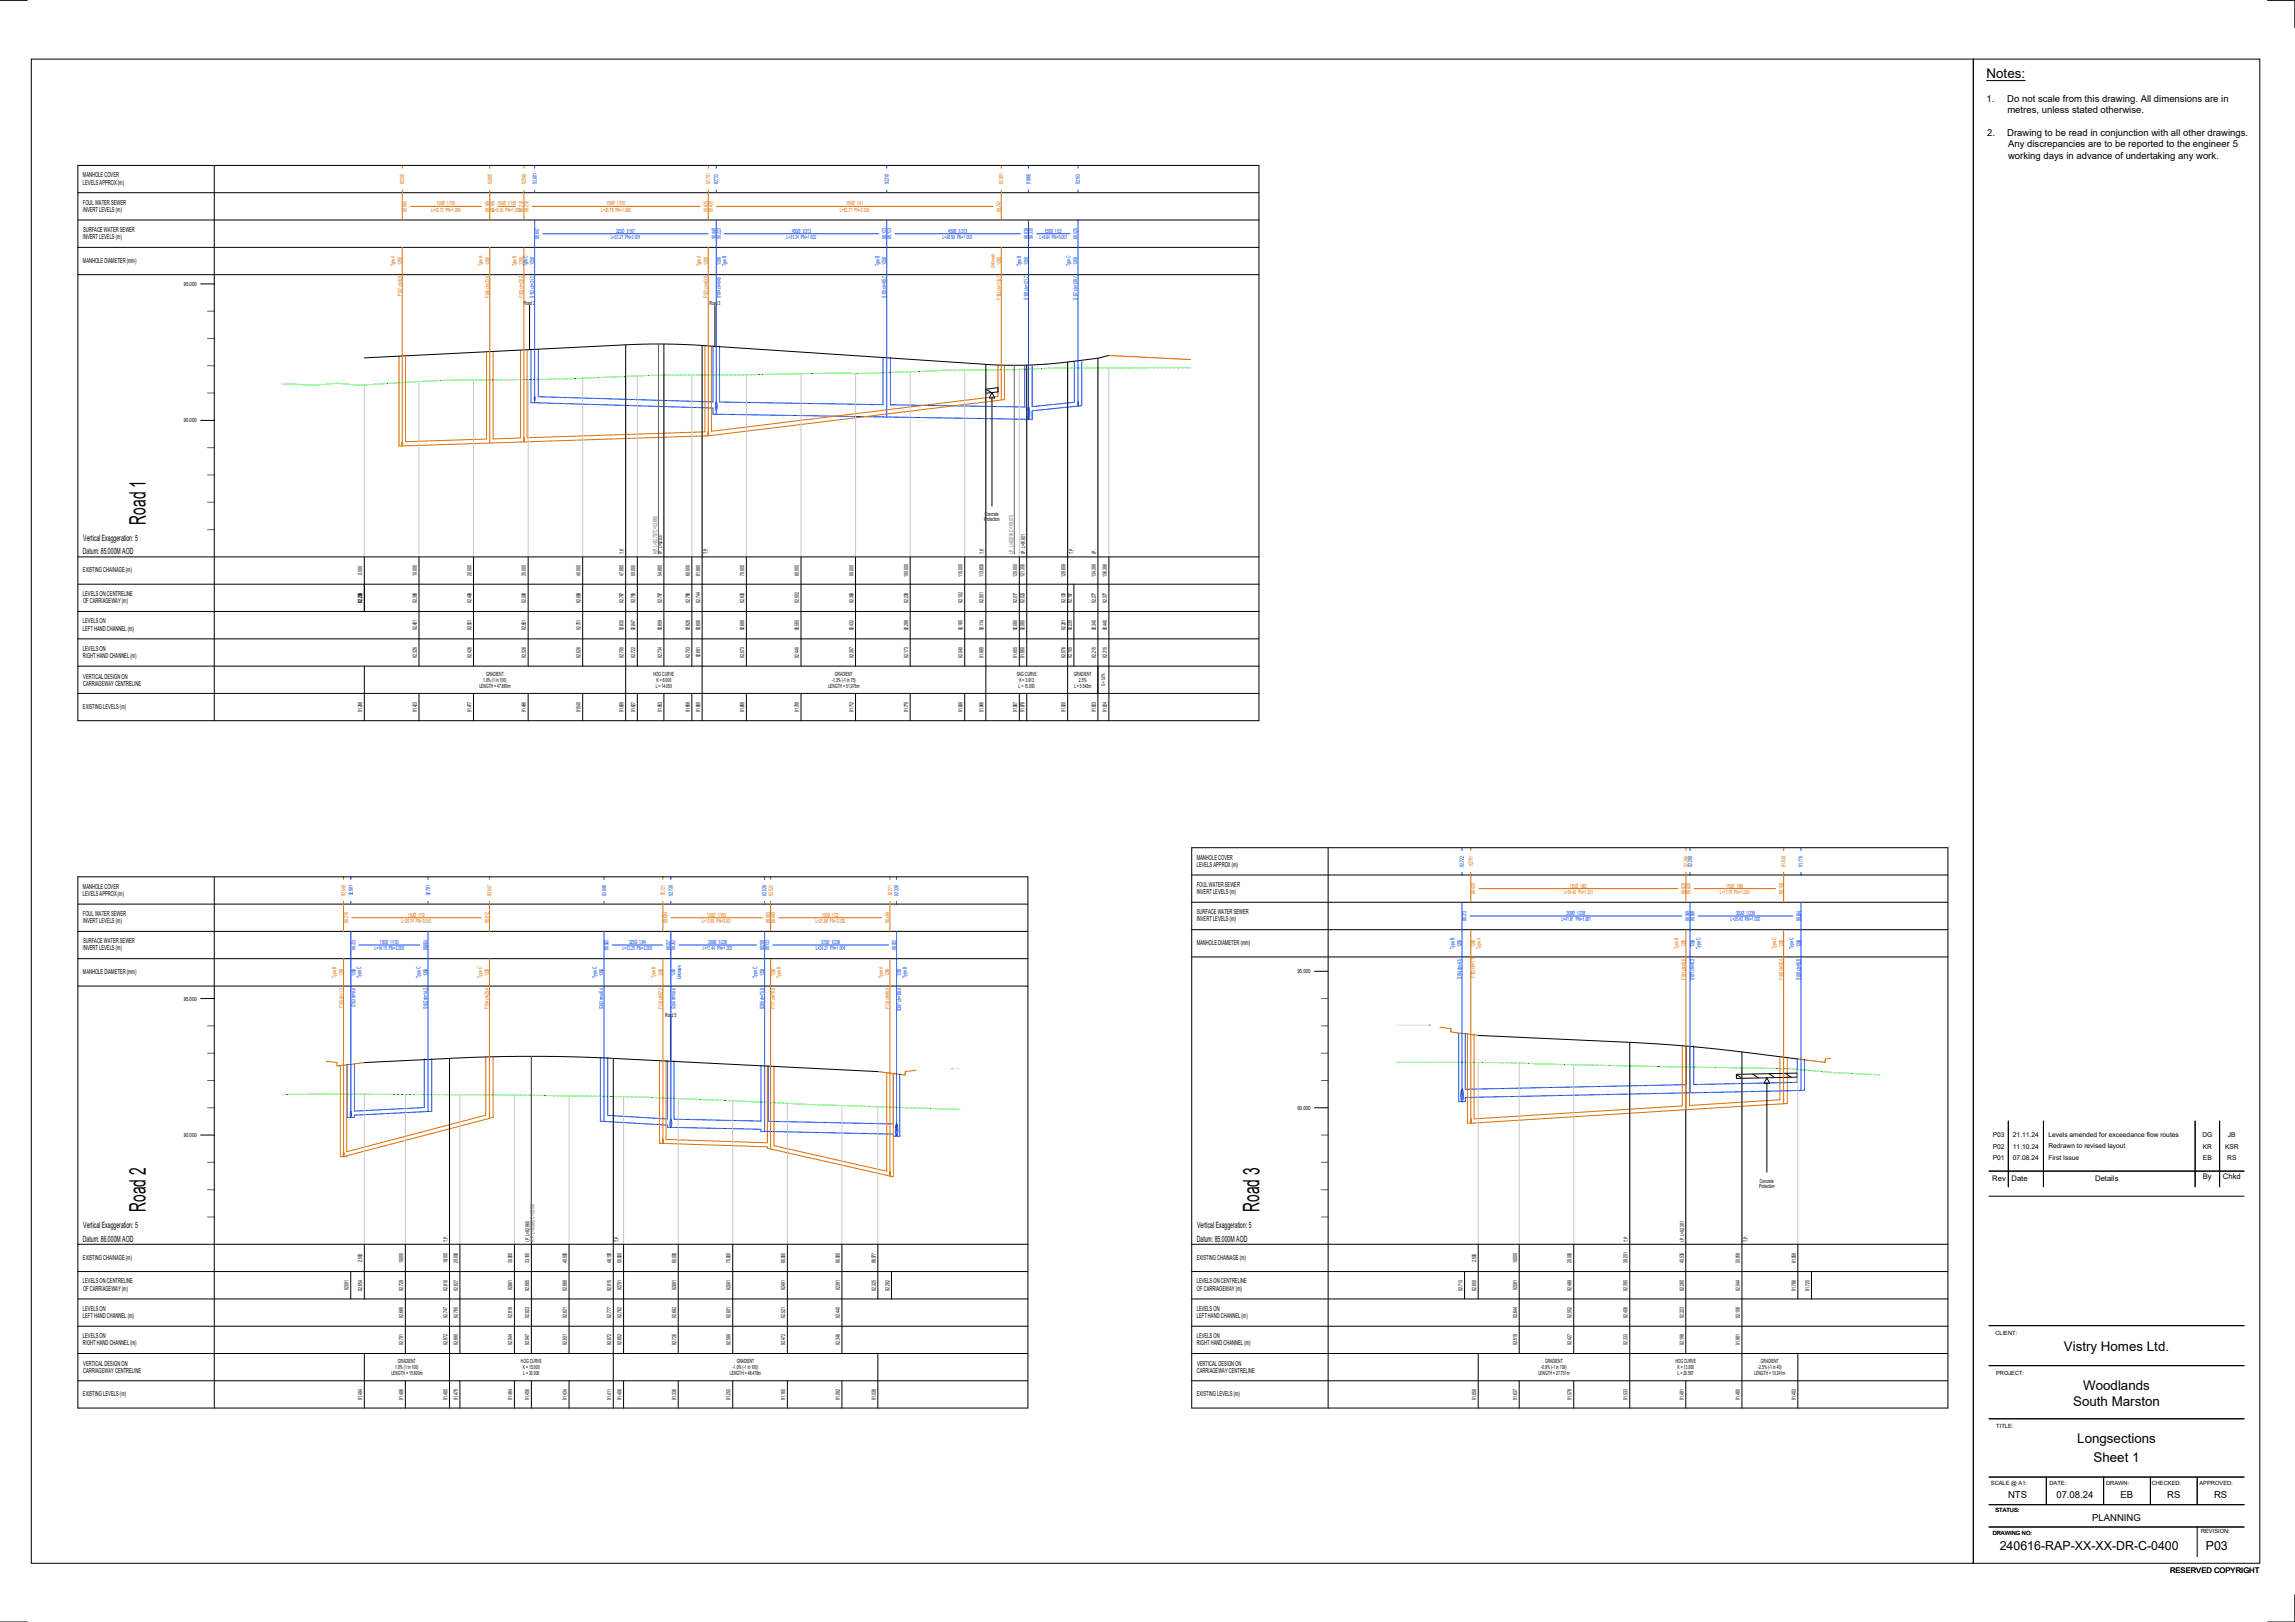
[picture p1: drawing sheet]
<svg xmlns="http://www.w3.org/2000/svg" width="841mm" height="594mm" viewBox="0 0 841 594" stroke-linecap="round" stroke-linejoin="round" font-family="sans-serif">
<defs><g id="words">
<g font-size="8.4">
<text x="53.4" y="192.1" transform="rotate(-90 53.4 192.1)">Road 1</text>
<text x="53.4" y="443.9" transform="rotate(-90 53.4 443.9)">Road 2</text>
<text x="461.6" y="443.9" transform="rotate(-90 461.6 443.9)">Road 3</text>
</g>
<g font-size="4.9">
<text x="728" y="28.5">Notes:</text>
<text x="756.3" y="494.9">Vistry Homes Ltd.</text>
<text x="763.4" y="509.1">Woodlands</text>
<text x="759.7" y="514.8">South Marston</text>
<text x="761.2" y="528.7">Longsections</text>
<text x="767.2" y="535.3">Sheet 1</text>
</g>
<g font-size="4.5">
<text x="732.8" y="567.9">240616-RAP-XX-XX-DR-C-0400</text>
<text x="808.3" y="567.9">P03</text>
</g>
<g font-size="3.5">
<text x="728" y="37.2">1.</text>
<text x="735.6" y="37.2">Do not scale from this drawing. All dimensions are in</text>
<text x="735.6" y="41.3">metres, unless stated otherwise.</text>
<text x="728.3" y="49.7">2.</text>
<text x="735.6" y="49.7">Drawing to be read in conjunction with all other drawings.</text>
<text x="735.9" y="53.9">Any discrepancies are to be reported to the engineer 5</text>
<text x="735.9" y="58.1">working days in advance of undertaking any work.</text>
<text x="735.9" y="548.6">NTS</text>
<text x="753.6" y="548.6">07.08.24</text>
<text x="777.1" y="548.6">EB</text>
<text x="794.2" y="548.6">RS</text>
<text x="811.4" y="548.6">RS</text>
<text x="766.7" y="557">PLANNING</text>
</g>
<g font-size="3.1">
<text x="30.4" y="202.9">Datum: 85.000M AOD</text>
<text x="30.5" y="198">Vertical Exaggeration: 5</text>
<text x="30.5" y="449.8">Vertical Exaggeration: 5</text>
<text x="438.7" y="449.8">Vertical Exaggeration: 5</text>
<text x="30.4" y="454.7">Datum: 86.000M AOD</text>
<text x="438.6" y="454.7">Datum: 85.000M AOD</text>
</g>
<g font-size="2.8">
<text x="807.3" y="431.7">By</text>
<text x="814.6" y="431.7">Chkd</text>
<text x="730.1" y="432.4">Rev</text>
<text x="737.2" y="432.4">Date</text>
<text x="767.8" y="432.4">Details</text>
<text x="795.2" y="576.2">RESERVED COPYRIGHT</text>
</g>
<g font-size="2.5">
<text x="30.4" y="64.9">MANHOLE COVER</text>
<text x="30.4" y="67.6">LEVELS APPROX (m)</text>
<text x="30.4" y="74.9">FOUL WATER SEWER</text>
<text x="30.4" y="77.6">INVERT LEVELS (m)</text>
<text x="30.4" y="87.6">INVERT LEVELS (m)</text>
<text x="30.4" y="84.9">SURFACE WATER SEWER</text>
<text x="30.4" y="96.2">MANHOLE DIAMETER (mm)</text>
<text x="30.4" y="209.6">EXISTING CHAINAGE (m)</text>
<text x="30.4" y="218.3">LEVELS ON CENTRELINE</text>
<text x="30.4" y="221">OF CARRIAGEWAY (m)</text>
<text x="30.4" y="228.3">LEVELS ON</text>
<text x="30.4" y="231">LEFT HAND CHANNEL (m)</text>
<text x="30.4" y="238.3">LEVELS ON</text>
<text x="30.4" y="241">RIGHT HAND CHANNEL (m)</text>
<text x="30.4" y="251.2">CARRIAGEWAY CENTRELINE</text>
<text x="30.5" y="248.5">VERTICAL DESIGN ON</text>
<text x="30.4" y="259.6">EXISTING LEVELS (m)</text>
<text x="438.6" y="314.8">MANHOLE COVER</text>
<text x="438.6" y="317.5">LEVELS APPROX (m)</text>
<text x="30.4" y="325.4">MANHOLE COVER</text>
<text x="30.4" y="328.1">LEVELS APPROX (m)</text>
<text x="438.6" y="324.8">FOUL WATER SEWER</text>
<text x="438.6" y="327.5">INVERT LEVELS (m)</text>
<text x="30.4" y="335.5">FOUL WATER SEWER</text>
<text x="438.6" y="334.8">SURFACE WATER SEWER</text>
<text x="30.4" y="338.1">INVERT LEVELS (m)</text>
<text x="438.6" y="337.5">INVERT LEVELS (m)</text>
<text x="30.4" y="345.5">SURFACE WATER SEWER</text>
<text x="438.6" y="346.1">MANHOLE DIAMETER (mm)</text>
<text x="30.4" y="348.1">INVERT LEVELS (m)</text>
<text x="30.4" y="356.8">MANHOLE DIAMETER (mm)</text>
<text x="30.4" y="461.4">EXISTING CHAINAGE (m)</text>
<text x="438.6" y="461.4">EXISTING CHAINAGE (m)</text>
<text x="30.4" y="470">LEVELS ON CENTRELINE</text>
<text x="30.4" y="472.8">OF CARRIAGEWAY (m)</text>
<text x="438.6" y="470">LEVELS ON CENTRELINE</text>
<text x="438.6" y="472.8">OF CARRIAGEWAY (m)</text>
<text x="30.4" y="480">LEVELS ON</text>
<text x="30.4" y="482.7">LEFT HAND CHANNEL (m)</text>
<text x="438.6" y="480">LEVELS ON</text>
<text x="438.6" y="482.7">LEFT HAND CHANNEL (m)</text>
<text x="30.4" y="490">LEVELS ON</text>
<text x="438.6" y="490">LEVELS ON</text>
<text x="30.4" y="492.7">RIGHT HAND CHANNEL (m)</text>
<text x="438.6" y="492.7">RIGHT HAND CHANNEL (m)</text>
<text x="30.4" y="503">CARRIAGEWAY CENTRELINE</text>
<text x="30.5" y="500.3">VERTICAL DESIGN ON</text>
<text x="438.6" y="503">CARRIAGEWAY CENTRELINE</text>
<text x="438.7" y="500.3">VERTICAL DESIGN ON</text>
<text x="30.4" y="511.4">EXISTING LEVELS (m)</text>
<text x="438.6" y="511.4">EXISTING LEVELS (m)</text>
</g>
<g font-size="2.4">
<text x="730.2" y="416.6">P03</text>
<text x="737.7" y="416.6">21.11.24</text>
<text x="750.7" y="416.6">Levels amended for exceedance flow routes</text>
<text x="807.1" y="416.6">DG</text>
<text x="816.4" y="416.6">JB</text>
<text x="730.2" y="424.9">P01</text>
<text x="730.2" y="420.7">P02</text>
<text x="737.7" y="424.9">07.08.24</text>
<text x="737.7" y="420.7">11.10.24</text>
<text x="750.7" y="424.9">First Issue</text>
<text x="750.7" y="420.6">Redrawn to revised layout</text>
<text x="807.2" y="420.7">KR</text>
<text x="807.3" y="424.9">EB</text>
<text x="815.4" y="420.7">KSR</text>
<text x="816.2" y="424.9">RS</text>
</g>
<g font-size="2.1" fill="#dd6e00">
<text x="148.1" y="67.5" transform="rotate(-90 148.1 67.5)">92.339</text>
<text x="180.3" y="67.5" transform="rotate(-90 180.3 67.5)">92.499</text>
<text x="192.7" y="67.5" transform="rotate(-90 192.7 67.5)">92.548</text>
<text x="260.3" y="67.4" transform="rotate(-90 260.3 67.4)">92.701</text>
<text x="367.6" y="67.4" transform="rotate(-90 367.6 67.4)">92.001</text>
<text x="149.1" y="77.5" transform="rotate(-90 149.1 77.5)">89.065</text>
<text x="158" y="77.5">L=15.72 PN=1.004</text>
<text x="160" y="75.2">150Ø 1/150</text>
<text x="179.3" y="77.5" transform="rotate(-90 179.3 77.5)">89.169</text>
<text x="180.6" y="77.5">L=6.05 PN=1.003</text>
<text x="181.2" y="77.5" transform="rotate(-90 181.2 77.5)">89.169</text>
<text x="182.2" y="75.2">150Ø 1/150</text>
<text x="191.8" y="77.5" transform="rotate(-90 191.8 77.5)">89.210</text>
<text x="193.6" y="77.5" transform="rotate(-90 193.6 77.5)">89.210</text>
<text x="220.3" y="77.5">L=33.78 PN=1.002</text>
<text x="222.2" y="75.2">150Ø 1/150</text>
<text x="259.4" y="77.5" transform="rotate(-90 259.4 77.5)">89.435</text>
<text x="261.2" y="77.5" transform="rotate(-90 261.2 77.5)">89.435</text>
<text x="307.8" y="77.5">L=53.77 PN=2.000</text>
<text x="310.2" y="75.2">150Ø 1/41</text>
<text x="366.7" y="77.5" transform="rotate(-90 366.7 77.5)">90.747</text>
<text x="144.7" y="97.6" transform="rotate(-90 144.7 97.6)">Type A</text>
<text x="147.2" y="97" transform="rotate(-90 147.2 97)">1200</text>
<text x="176.8" y="97.6" transform="rotate(-90 176.8 97.6)">Type A</text>
<text x="179.3" y="97" transform="rotate(-90 179.3 97)">1200</text>
<text x="189.3" y="97.6" transform="rotate(-90 189.3 97.6)">Type B</text>
<text x="191.8" y="97" transform="rotate(-90 191.8 97)">1200</text>
<text x="256.8" y="97.6" transform="rotate(-90 256.8 97.6)">Type A</text>
<text x="259.4" y="97" transform="rotate(-90 259.4 97)">1200</text>
<text x="364.6" y="98.2" transform="rotate(-90 364.6 98.2)">Unknown</text>
<text x="366.7" y="97" transform="rotate(-90 366.7 97)">1200</text>
<text x="147.2" y="108.3" transform="rotate(-90 147.2 108.3)">F107 ch=6.9</text>
<text x="179.3" y="109" transform="rotate(-90 179.3 109)">F106 ch=23.0</text>
<text x="191.8" y="109" transform="rotate(-90 191.8 109)">F105 ch=29.2</text>
<text x="259.4" y="109" transform="rotate(-90 259.4 109)">F103 ch=63.0</text>
<text x="366.7" y="109.7" transform="rotate(-90 366.7 109.7)">F102 ch=116.7</text>
<text x="539.7" y="317.3" transform="rotate(-90 539.7 317.3)">92.701</text>
<text x="618.6" y="317.4" transform="rotate(-90 618.6 317.4)">92.246</text>
<text x="654.3" y="317.4" transform="rotate(-90 654.3 317.4)">91.830</text>
<text x="126.7" y="328.1" transform="rotate(-90 126.7 328.1)">92.548</text>
<text x="180.1" y="328.1" transform="rotate(-90 180.1 328.1)">92.847</text>
<text x="243.6" y="328" transform="rotate(-90 243.6 328)">92.721</text>
<text x="283.2" y="328.1" transform="rotate(-90 283.2 328.1)">92.523</text>
<text x="326.9" y="328" transform="rotate(-90 326.9 328)">92.271</text>
<text x="540.6" y="327.4" transform="rotate(-90 540.6 327.4)">89.435</text>
<text x="573" y="327.4">L=39.42 PN=1.001</text>
<text x="575.3" y="325.1">150Ø 1/80</text>
<text x="617.6" y="327.4" transform="rotate(-90 617.6 327.4)">89.928</text>
<text x="619.5" y="327.4" transform="rotate(-90 619.5 327.4)">89.928</text>
<text x="630.3" y="327.4">L=17.76 PN=1.000</text>
<text x="632.6" y="325.1">150Ø 1/80</text>
<text x="653.5" y="327.4" transform="rotate(-90 653.5 327.4)">90.150</text>
<text x="149.5" y="335.8">150Ø 1/19</text>
<text x="259.2" y="335.8">150Ø 1/150</text>
<text x="301.1" y="335.8">150Ø 1/22</text>
<text x="127.6" y="338" transform="rotate(-90 127.6 338)">89.210</text>
<text x="147.2" y="338">L=26.74 PN=3.000</text>
<text x="179.2" y="338" transform="rotate(-90 179.2 338)">90.612</text>
<text x="244.6" y="338" transform="rotate(-90 244.6 338)">89.694</text>
<text x="257.3" y="338">L=19.65 PN=3.001</text>
<text x="282.2" y="338" transform="rotate(-90 282.2 338)">89.563</text>
<text x="284.1" y="338" transform="rotate(-90 284.1 338)">89.489</text>
<text x="298.8" y="338">L=21.86 PN=3.002</text>
<text x="326" y="338" transform="rotate(-90 326 338)">88.499</text>
<text x="540.6" y="346.9" transform="rotate(-90 540.6 346.9)">1200</text>
<text x="542.7" y="347.5" transform="rotate(-90 542.7 347.5)">Type A</text>
<text x="615.1" y="347.4" transform="rotate(-90 615.1 347.4)">Type B</text>
<text x="617.6" y="346.9" transform="rotate(-90 617.6 346.9)">1350</text>
<text x="650.9" y="347.5" transform="rotate(-90 650.9 347.5)">Type C</text>
<text x="653.4" y="346.9" transform="rotate(-90 653.4 346.9)">1350</text>
<text x="123.2" y="358.1" transform="rotate(-90 123.2 358.1)">Type B</text>
<text x="125.7" y="357.6" transform="rotate(-90 125.7 357.6)">1200</text>
<text x="176.7" y="358.2" transform="rotate(-90 176.7 358.2)">Type C</text>
<text x="179.2" y="357.6" transform="rotate(-90 179.2 357.6)">1350</text>
<text x="240.2" y="358.1" transform="rotate(-90 240.2 358.1)">Type B</text>
<text x="242.7" y="357.6" transform="rotate(-90 242.7 357.6)">1200</text>
<text x="284.1" y="357.6" transform="rotate(-90 284.1 357.6)">1200</text>
<text x="286.2" y="358.1" transform="rotate(-90 286.2 358.1)">Type B</text>
<text x="323.5" y="358.2" transform="rotate(-90 323.5 358.2)">Type A</text>
<text x="326" y="357.6" transform="rotate(-90 326 357.6)">1200</text>
<text x="540.6" y="358" transform="rotate(-90 540.6 358)">F103 ch=1.1</text>
<text x="617.6" y="358.9" transform="rotate(-90 617.6 358.9)">F101 ch=40.6</text>
<text x="653.5" y="358.9" transform="rotate(-90 653.5 358.9)">F100 ch=58.4</text>
<text x="125.7" y="369.3" transform="rotate(-90 125.7 369.3)">F105 ch=-1.3</text>
<text x="179.2" y="369.5" transform="rotate(-90 179.2 369.5)">F104 ch=25.4</text>
<text x="242.7" y="369.5" transform="rotate(-90 242.7 369.5)">F116 ch=57.2</text>
<text x="284.1" y="369.5" transform="rotate(-90 284.1 369.5)">F117 ch=76.9</text>
<text x="326" y="369.5" transform="rotate(-90 326 369.5)">F118 ch=98.8</text>
</g>
<g font-size="2.1" fill="#003fff">
<text x="196.7" y="67.4" transform="rotate(-90 196.7 67.4)">92.601</text>
<text x="263.2" y="67.5" transform="rotate(-90 263.2 67.5)">92.722</text>
<text x="325.7" y="67.5" transform="rotate(-90 325.7 67.5)">92.310</text>
<text x="377.7" y="67.5" transform="rotate(-90 377.7 67.5)">91.986</text>
<text x="395.8" y="67.5" transform="rotate(-90 395.8 67.5)">92.153</text>
<text x="197.6" y="87.5" transform="rotate(-90 197.6 87.5)">90.647</text>
<text x="223.8" y="87.5">L=33.27 PN=2.001</text>
<text x="225.8" y="85.2">225Ø 1/167</text>
<text x="262.3" y="87.5" transform="rotate(-90 262.3 87.5)">90.448</text>
<text x="264.1" y="87.5" transform="rotate(-90 264.1 87.5)">90.223</text>
<text x="288.2" y="87.5">L=31.24 PN=1.002</text>
<text x="290.3" y="85.2">450Ø 1/313</text>
<text x="324.8" y="87.5" transform="rotate(-90 324.8 87.5)">90.123</text>
<text x="326.6" y="87.5" transform="rotate(-90 326.6 87.5)">90.123</text>
<text x="345.4" y="87.5">L=26.50 PN=1.003</text>
<text x="347.5" y="85.2">450Ø 1/313</text>
<text x="376.7" y="87.5" transform="rotate(-90 376.7 87.5)">90.039</text>
<text x="378.5" y="87.5" transform="rotate(-90 378.5 87.5)">90.339</text>
<text x="380.9" y="87.5">L=9.94 PN=3.001</text>
<text x="382.8" y="85.2">150Ø 1/53</text>
<text x="394.9" y="87.5" transform="rotate(-90 394.9 87.5)">90.525</text>
<text x="193.3" y="97.6" transform="rotate(-90 193.3 97.6)">Type C</text>
<text x="195.7" y="97" transform="rotate(-90 195.7 97)">1350</text>
<text x="264.1" y="97" transform="rotate(-90 264.1 97)">1200</text>
<text x="266.2" y="97.6" transform="rotate(-90 266.2 97.6)">Type B</text>
<text x="322.2" y="97.6" transform="rotate(-90 322.2 97.6)">Type B</text>
<text x="324.8" y="97" transform="rotate(-90 324.8 97)">1350</text>
<text x="374.2" y="97.6" transform="rotate(-90 374.2 97.6)">Type B</text>
<text x="376.7" y="97" transform="rotate(-90 376.7 97)">1350</text>
<text x="392.3" y="97.6" transform="rotate(-90 392.3 97.6)">Type C</text>
<text x="394.9" y="97" transform="rotate(-90 394.9 97)">1350</text>
<text x="195.7" y="109.1" transform="rotate(-90 195.7 109.1)">S103 ch=31.2</text>
<text x="264.2" y="109.1" transform="rotate(-90 264.2 109.1)">S104 ch=64.5</text>
<text x="324.8" y="109.1" transform="rotate(-90 324.8 109.1)">S105 ch=95.7</text>
<text x="376.7" y="109.8" transform="rotate(-90 376.7 109.8)">S108 ch=121.7</text>
<text x="394.9" y="109.8" transform="rotate(-90 394.9 109.8)">S107 ch=130.7</text>
<text x="536.5" y="317.4" transform="rotate(-90 536.5 317.4)">92.722</text>
<text x="620.1" y="317.4" transform="rotate(-90 620.1 317.4)">92.269</text>
<text x="660.7" y="317.4" transform="rotate(-90 660.7 317.4)">91.779</text>
<text x="129.3" y="328" transform="rotate(-90 129.3 328)">92.601</text>
<text x="157.6" y="328" transform="rotate(-90 157.6 328)">92.791</text>
<text x="222.1" y="328.1" transform="rotate(-90 222.1 328.1)">92.848</text>
<text x="246.5" y="328.1" transform="rotate(-90 246.5 328.1)">92.730</text>
<text x="280.9" y="328.1" transform="rotate(-90 280.9 328.1)">92.529</text>
<text x="329.3" y="328.1" transform="rotate(-90 329.3 328.1)">92.228</text>
<text x="574.1" y="335.1">300Ø 1/238</text>
<text x="636.2" y="335.1">300Ø 1/238</text>
<text x="537.4" y="337.4" transform="rotate(-90 537.4 337.4)">90.373</text>
<text x="572.2" y="337.4">L=41.81 PN=1.001</text>
<text x="619.2" y="337.4" transform="rotate(-90 619.2 337.4)">90.549</text>
<text x="621" y="337.4" transform="rotate(-90 621 337.4)">90.549</text>
<text x="634.2" y="337.4">L=20.42 PN=1.000</text>
<text x="659.8" y="337.4" transform="rotate(-90 659.8 337.4)">90.634</text>
<text x="137.2" y="348">L=14.15 PN=2.000</text>
<text x="139.2" y="345.8">150Ø 1/100</text>
<text x="228.1" y="348">L=12.25 PN=2.000</text>
<text x="230.5" y="345.8">225Ø 1/84</text>
<text x="257.6" y="348">L=17.44 PN=1.003</text>
<text x="259.5" y="345.8">300Ø 1/238</text>
<text x="298.9" y="348">L=24.21 PN=1.004</text>
<text x="300.9" y="345.8">375Ø 1/238</text>
<text x="533.1" y="347.4" transform="rotate(-90 533.1 347.4)">Type B</text>
<text x="535.6" y="346.9" transform="rotate(-90 535.6 346.9)">1200</text>
<text x="621" y="346.9" transform="rotate(-90 621 346.9)">1350</text>
<text x="623.1" y="347.5" transform="rotate(-90 623.1 347.5)">Type C</text>
<text x="657.3" y="347.5" transform="rotate(-90 657.3 347.5)">Type C</text>
<text x="659.8" y="346.9" transform="rotate(-90 659.8 346.9)">1350</text>
<text x="130.2" y="348" transform="rotate(-90 130.2 348)">90.722</text>
<text x="156.7" y="348.1" transform="rotate(-90 156.7 348.1)">90.864</text>
<text x="223" y="348" transform="rotate(-90 223 348)">90.502</text>
<text x="245.7" y="348.1" transform="rotate(-90 245.7 348.1)">90.357</text>
<text x="247.5" y="348" transform="rotate(-90 247.5 348)">90.282</text>
<text x="280" y="348.1" transform="rotate(-90 280 348.1)">90.208</text>
<text x="281.9" y="348.1" transform="rotate(-90 281.9 348.1)">90.133</text>
<text x="328.4" y="348" transform="rotate(-90 328.4 348)">90.032</text>
<text x="130.2" y="357.6" transform="rotate(-90 130.2 357.6)">1350</text>
<text x="132.3" y="358.2" transform="rotate(-90 132.3 358.2)">Type C</text>
<text x="154.1" y="358.2" transform="rotate(-90 154.1 358.2)">Type C</text>
<text x="156.7" y="357.6" transform="rotate(-90 156.7 357.6)">1350</text>
<text x="218.7" y="358.2" transform="rotate(-90 218.7 358.2)">Type C</text>
<text x="221.2" y="357.6" transform="rotate(-90 221.2 357.6)">1350</text>
<text x="247.5" y="357.6" transform="rotate(-90 247.5 357.6)">1200</text>
<text x="249.6" y="358.7" transform="rotate(-90 249.6 358.7)">Unknown</text>
<text x="277.5" y="358.2" transform="rotate(-90 277.5 358.2)">Type C</text>
<text x="280" y="357.6" transform="rotate(-90 280 357.6)">1350</text>
<text x="330.2" y="357.6" transform="rotate(-90 330.2 357.6)">1200</text>
<text x="332.3" y="358.1" transform="rotate(-90 332.3 358.1)">Type B</text>
<text x="535.6" y="358.7" transform="rotate(-90 535.6 358.7)">S104 ch=-0.5</text>
<text x="621" y="359" transform="rotate(-90 621 359)">S101 ch=41.3</text>
<text x="659.8" y="359" transform="rotate(-90 659.8 359)">S100 ch=61.6</text>
<text x="130.2" y="368.9" transform="rotate(-90 130.2 368.9)">S103 ch=0.0</text>
<text x="156.7" y="369.6" transform="rotate(-90 156.7 369.6)">S102 ch=14.2</text>
<text x="221.2" y="369.6" transform="rotate(-90 221.2 369.6)">S303 ch=46.4</text>
<text x="247.5" y="369.6" transform="rotate(-90 247.5 369.6)">S304 ch=58.6</text>
<text x="280" y="369.6" transform="rotate(-90 280 369.6)">S305 ch=75.8</text>
<text x="330.2" y="370.3" transform="rotate(-90 330.2 370.3)">S307 ch=100.0</text>
</g>
<g font-size="2.1">
<text x="67.3" y="104.7">95.000</text>
<text x="192" y="111.8">Road 2</text>
<text x="260" y="111.8">Road 3</text>
<text x="67.3" y="154.7">90.000</text>
<text x="360.7" y="190.7">Protection</text>
<text x="360.9" y="188.9">Concrete</text>
<text x="228.7" y="203" transform="rotate(-90 228.7 203)">T.P.</text>
<text x="242.7" y="203.1" transform="rotate(-90 242.7 203.1)">I.P. L=92.837</text>
<text x="259.4" y="203" transform="rotate(-90 259.4 203)">T.P.</text>
<text x="360.6" y="203" transform="rotate(-90 360.6 203)">T.P.</text>
<text x="375.6" y="203.1" transform="rotate(-90 375.6 203.1)">I.P. L=91.951</text>
<text x="393.4" y="203" transform="rotate(-90 393.4 203)">T.P.</text>
<text x="401.7" y="203.1" transform="rotate(-90 401.7 203.1)">I.P.</text>
<text x="132.8" y="210.5" transform="rotate(-90 132.8 210.5)">0.000</text>
<text x="152.7" y="210.9" transform="rotate(-90 152.7 210.9)">10.000</text>
<text x="172.8" y="210.9" transform="rotate(-90 172.8 210.9)">20.000</text>
<text x="192.7" y="210.9" transform="rotate(-90 192.7 210.9)">30.000</text>
<text x="212.8" y="210.9" transform="rotate(-90 212.8 210.9)">40.000</text>
<text x="228.5" y="210.9" transform="rotate(-90 228.5 210.9)">47.880</text>
<text x="232.7" y="210.9" transform="rotate(-90 232.7 210.9)">50.000</text>
<text x="242.5" y="210.9" transform="rotate(-90 242.5 210.9)">54.880</text>
<text x="252.8" y="210.9" transform="rotate(-90 252.8 210.9)">60.000</text>
<text x="256.5" y="210.9" transform="rotate(-90 256.5 210.9)">61.880</text>
<text x="272.8" y="210.9" transform="rotate(-90 272.8 210.9)">70.000</text>
<text x="292.8" y="210.9" transform="rotate(-90 292.8 210.9)">80.000</text>
<text x="312.8" y="210.9" transform="rotate(-90 312.8 210.9)">90.000</text>
<text x="332.8" y="211.3" transform="rotate(-90 332.8 211.3)">100.000</text>
<text x="352.8" y="211.3" transform="rotate(-90 352.8 211.3)">110.000</text>
<text x="360.5" y="211.3" transform="rotate(-90 360.5 211.3)">113.856</text>
<text x="372.8" y="211.3" transform="rotate(-90 372.8 211.3)">120.000</text>
<text x="375.5" y="211.3" transform="rotate(-90 375.5 211.3)">121.356</text>
<text x="390.5" y="211.3" transform="rotate(-90 390.5 211.3)">128.856</text>
<text x="401.6" y="211.3" transform="rotate(-90 401.6 211.3)">134.399</text>
<text x="405.6" y="211.3" transform="rotate(-90 405.6 211.3)">136.398</text>
<text x="132.8" y="220.9" transform="rotate(-90 132.8 220.9)">92.289</text>
<text x="152.7" y="220.9" transform="rotate(-90 152.7 220.9)">92.389</text>
<text x="172.8" y="220.9" transform="rotate(-90 172.8 220.9)">92.489</text>
<text x="192.7" y="220.9" transform="rotate(-90 192.7 220.9)">92.589</text>
<text x="212.8" y="220.9" transform="rotate(-90 212.8 220.9)">92.689</text>
<text x="228.5" y="220.9" transform="rotate(-90 228.5 220.9)">92.767</text>
<text x="232.7" y="220.9" transform="rotate(-90 232.7 220.9)">92.785</text>
<text x="242.5" y="220.9" transform="rotate(-90 242.5 220.9)">92.797</text>
<text x="252.8" y="220.9" transform="rotate(-90 252.8 220.9)">92.766</text>
<text x="256.5" y="220.9" transform="rotate(-90 256.5 220.9)">92.744</text>
<text x="272.8" y="220.9" transform="rotate(-90 272.8 220.9)">92.636</text>
<text x="292.8" y="220.9" transform="rotate(-90 292.8 220.9)">92.502</text>
<text x="312.8" y="220.9" transform="rotate(-90 312.8 220.9)">92.369</text>
<text x="332.8" y="220.9" transform="rotate(-90 332.8 220.9)">92.236</text>
<text x="352.8" y="220.9" transform="rotate(-90 352.8 220.9)">92.102</text>
<text x="360.5" y="220.8" transform="rotate(-90 360.5 220.8)">92.051</text>
<text x="372.8" y="220.9" transform="rotate(-90 372.8 220.9)">92.017</text>
<text x="375.5" y="220.9" transform="rotate(-90 375.5 220.9)">92.023</text>
<text x="390.5" y="220.9" transform="rotate(-90 390.5 220.9)">92.139</text>
<text x="392.8" y="220.9" transform="rotate(-90 392.8 220.9)">92.167</text>
<text x="401.6" y="220.9" transform="rotate(-90 401.6 220.9)">92.277</text>
<text x="405.6" y="220.9" transform="rotate(-90 405.6 220.9)">92.377</text>
<text x="152.7" y="230.8" transform="rotate(-90 152.7 230.8)">92.451</text>
<text x="172.8" y="230.8" transform="rotate(-90 172.8 230.8)">92.551</text>
<text x="192.7" y="230.8" transform="rotate(-90 192.7 230.8)">92.651</text>
<text x="212.8" y="230.8" transform="rotate(-90 212.8 230.8)">92.751</text>
<text x="228.5" y="230.9" transform="rotate(-90 228.5 230.9)">92.830</text>
<text x="232.7" y="230.9" transform="rotate(-90 232.7 230.9)">92.847</text>
<text x="242.5" y="230.9" transform="rotate(-90 242.5 230.9)">92.859</text>
<text x="252.8" y="230.9" transform="rotate(-90 252.8 230.9)">92.828</text>
<text x="256.5" y="230.9" transform="rotate(-90 256.5 230.9)">92.806</text>
<text x="272.8" y="230.9" transform="rotate(-90 272.8 230.9)">92.698</text>
<text x="292.8" y="230.9" transform="rotate(-90 292.8 230.9)">92.565</text>
<text x="312.8" y="230.9" transform="rotate(-90 312.8 230.9)">92.432</text>
<text x="332.8" y="230.9" transform="rotate(-90 332.8 230.9)">92.298</text>
<text x="352.8" y="230.9" transform="rotate(-90 352.8 230.9)">92.165</text>
<text x="360.5" y="230.9" transform="rotate(-90 360.5 230.9)">92.114</text>
<text x="372.8" y="230.9" transform="rotate(-90 372.8 230.9)">92.080</text>
<text x="375.5" y="230.9" transform="rotate(-90 375.5 230.9)">92.085</text>
<text x="390.5" y="230.8" transform="rotate(-90 390.5 230.8)">92.201</text>
<text x="392.8" y="230.9" transform="rotate(-90 392.8 230.9)">92.230</text>
<text x="401.6" y="230.9" transform="rotate(-90 401.6 230.9)">92.340</text>
<text x="405.6" y="230.9" transform="rotate(-90 405.6 230.9)">92.440</text>
<text x="152.7" y="240.9" transform="rotate(-90 152.7 240.9)">92.326</text>
<text x="172.8" y="240.9" transform="rotate(-90 172.8 240.9)">92.426</text>
<text x="192.7" y="240.9" transform="rotate(-90 192.7 240.9)">92.526</text>
<text x="212.8" y="240.9" transform="rotate(-90 212.8 240.9)">92.626</text>
<text x="228.5" y="240.9" transform="rotate(-90 228.5 240.9)">92.705</text>
<text x="232.7" y="240.9" transform="rotate(-90 232.7 240.9)">92.722</text>
<text x="242.5" y="240.9" transform="rotate(-90 242.5 240.9)">92.734</text>
<text x="252.8" y="240.9" transform="rotate(-90 252.8 240.9)">92.703</text>
<text x="256.5" y="240.8" transform="rotate(-90 256.5 240.8)">92.681</text>
<text x="272.8" y="240.9" transform="rotate(-90 272.8 240.9)">92.573</text>
<text x="292.8" y="240.9" transform="rotate(-90 292.8 240.9)">92.440</text>
<text x="312.8" y="240.9" transform="rotate(-90 312.8 240.9)">92.307</text>
<text x="332.8" y="240.9" transform="rotate(-90 332.8 240.9)">92.173</text>
<text x="352.8" y="240.9" transform="rotate(-90 352.8 240.9)">92.040</text>
<text x="360.5" y="240.9" transform="rotate(-90 360.5 240.9)">91.989</text>
<text x="372.8" y="240.9" transform="rotate(-90 372.8 240.9)">91.955</text>
<text x="375.5" y="240.9" transform="rotate(-90 375.5 240.9)">91.960</text>
<text x="390.5" y="240.9" transform="rotate(-90 390.5 240.9)">92.076</text>
<text x="392.8" y="240.9" transform="rotate(-90 392.8 240.9)">92.105</text>
<text x="401.6" y="240.9" transform="rotate(-90 401.6 240.9)">92.215</text>
<text x="405.6" y="240.9" transform="rotate(-90 405.6 240.9)">92.315</text>
<text x="175.7" y="252">LENGTH = 47.880m</text>
<text x="177.1" y="249.7">1.0% (1 in 100)</text>
<text x="178.1" y="247.5">GRADIENT</text>
<text x="239.5" y="247.5">HOG CURVE</text>
<text x="240.3" y="251.9">L = 14.000</text>
<text x="240.6" y="249.7">K = 6.000</text>
<text x="303.6" y="252">LENGTH = 51.976m</text>
<text x="304.9" y="249.7">-1.3% (-1 in 75)</text>
<text x="306" y="247.5">GRADIENT</text>
<text x="372.6" y="247.5">SAG CURVE</text>
<text x="373.3" y="251.9">L = 15.000</text>
<text x="373.5" y="249.7">K = 3.913</text>
<text x="393.5" y="247.5">GRADIENT</text>
<text x="393.6" y="251.9">L = 5.543m</text>
<text x="395.4" y="249.7">2.5%</text>
<text x="132.8" y="260.9" transform="rotate(-90 132.8 260.9)">91.298</text>
<text x="152.7" y="260.9" transform="rotate(-90 152.7 260.9)">91.423</text>
<text x="172.8" y="260.9" transform="rotate(-90 172.8 260.9)">91.477</text>
<text x="192.7" y="260.9" transform="rotate(-90 192.7 260.9)">91.496</text>
<text x="212.8" y="260.9" transform="rotate(-90 212.8 260.9)">91.545</text>
<text x="228.5" y="260.9" transform="rotate(-90 228.5 260.9)">91.609</text>
<text x="232.7" y="260.9" transform="rotate(-90 232.7 260.9)">91.627</text>
<text x="242.5" y="260.9" transform="rotate(-90 242.5 260.9)">91.653</text>
<text x="252.8" y="260.9" transform="rotate(-90 252.8 260.9)">91.658</text>
<text x="256.5" y="260.9" transform="rotate(-90 256.5 260.9)">91.660</text>
<text x="272.8" y="260.9" transform="rotate(-90 272.8 260.9)">91.668</text>
<text x="292.8" y="260.9" transform="rotate(-90 292.8 260.9)">91.709</text>
<text x="312.8" y="260.9" transform="rotate(-90 312.8 260.9)">91.712</text>
<text x="332.8" y="260.9" transform="rotate(-90 332.8 260.9)">91.779</text>
<text x="352.8" y="260.9" transform="rotate(-90 352.8 260.9)">91.839</text>
<text x="360.5" y="260.9" transform="rotate(-90 360.5 260.9)">91.846</text>
<text x="372.8" y="260.9" transform="rotate(-90 372.8 260.9)">91.867</text>
<text x="375.5" y="260.9" transform="rotate(-90 375.5 260.9)">91.876</text>
<text x="390.5" y="260.9" transform="rotate(-90 390.5 260.9)">91.920</text>
<text x="401.6" y="260.9" transform="rotate(-90 401.6 260.9)">91.923</text>
<text x="405.6" y="260.9" transform="rotate(-90 405.6 260.9)">91.924</text>
<text x="475.5" y="356.5">95.000</text>
<text x="67.3" y="366.5">95.000</text>
<text x="243.8" y="372.4">Road 5</text>
<text x="475.5" y="406.5">90.000</text>
<text x="67.3" y="416.5">90.000</text>
<text x="644.7" y="435">Protection</text>
<text x="644.9" y="433.2">Concrete</text>
<text x="164.1" y="454.8" transform="rotate(-90 164.1 454.8)">T.P.</text>
<text x="194.1" y="454.8" transform="rotate(-90 194.1 454.8)">I.P. L=92.960</text>
<text x="226.8" y="454.8" transform="rotate(-90 226.8 454.8)">T.P.</text>
<text x="596.6" y="454.8" transform="rotate(-90 596.6 454.8)">T.P.</text>
<text x="617.2" y="454.8" transform="rotate(-90 617.2 454.8)">I.P. L=92.301</text>
<text x="640.5" y="454.8" transform="rotate(-90 640.5 454.8)">T.P.</text>
<text x="132.8" y="462.3" transform="rotate(-90 132.8 462.3)">2.500</text>
<text x="147.7" y="462.7" transform="rotate(-90 147.7 462.7)">10.000</text>
<text x="164" y="462.7" transform="rotate(-90 164 462.7)">18.100</text>
<text x="167.8" y="462.6" transform="rotate(-90 167.8 462.6)">20.000</text>
<text x="187.7" y="462.7" transform="rotate(-90 187.7 462.7)">30.000</text>
<text x="194" y="462.7" transform="rotate(-90 194 462.7)">33.100</text>
<text x="207.8" y="462.6" transform="rotate(-90 207.8 462.6)">40.000</text>
<text x="223.9" y="462.6" transform="rotate(-90 223.9 462.6)">48.100</text>
<text x="227.8" y="462.7" transform="rotate(-90 227.8 462.7)">50.000</text>
<text x="247.8" y="462.6" transform="rotate(-90 247.8 462.6)">60.000</text>
<text x="267.8" y="462.7" transform="rotate(-90 267.8 462.7)">70.000</text>
<text x="287.8" y="462.7" transform="rotate(-90 287.8 462.7)">80.000</text>
<text x="307.8" y="462.7" transform="rotate(-90 307.8 462.7)">90.000</text>
<text x="320.9" y="462.7" transform="rotate(-90 320.9 462.7)">96.577</text>
<text x="540.9" y="462.3" transform="rotate(-90 540.9 462.3)">2.500</text>
<text x="555.9" y="462.7" transform="rotate(-90 555.9 462.7)">10.000</text>
<text x="575.9" y="462.6" transform="rotate(-90 575.9 462.6)">20.000</text>
<text x="596.4" y="462.6" transform="rotate(-90 596.4 462.6)">30.251</text>
<text x="617" y="462.6" transform="rotate(-90 617 462.6)">40.535</text>
<text x="637.6" y="462.7" transform="rotate(-90 637.6 462.7)">50.818</text>
<text x="658.1" y="462.7" transform="rotate(-90 658.1 462.7)">61.059</text>
<text x="127.8" y="472.6" transform="rotate(-90 127.8 472.6)">92.591</text>
<text x="132.8" y="472.7" transform="rotate(-90 132.8 472.7)">92.654</text>
<text x="147.7" y="472.7" transform="rotate(-90 147.7 472.7)">92.729</text>
<text x="164" y="472.7" transform="rotate(-90 164 472.7)">92.810</text>
<text x="167.8" y="472.7" transform="rotate(-90 167.8 472.7)">92.827</text>
<text x="187.7" y="472.6" transform="rotate(-90 187.7 472.6)">92.881</text>
<text x="194" y="472.7" transform="rotate(-90 194 472.7)">92.885</text>
<text x="207.8" y="472.7" transform="rotate(-90 207.8 472.7)">92.869</text>
<text x="223.9" y="472.7" transform="rotate(-90 223.9 472.7)">92.810</text>
<text x="227.8" y="472.6" transform="rotate(-90 227.8 472.6)">92.791</text>
<text x="247.8" y="472.6" transform="rotate(-90 247.8 472.6)">92.691</text>
<text x="267.8" y="472.6" transform="rotate(-90 267.8 472.6)">92.591</text>
<text x="287.8" y="472.6" transform="rotate(-90 287.8 472.6)">92.491</text>
<text x="307.8" y="472.6" transform="rotate(-90 307.8 472.6)">92.391</text>
<text x="320.9" y="472.7" transform="rotate(-90 320.9 472.7)">92.325</text>
<text x="325.9" y="472.7" transform="rotate(-90 325.9 472.7)">92.262</text>
<text x="535.9" y="472.7" transform="rotate(-90 535.9 472.7)">92.713</text>
<text x="540.9" y="472.7" transform="rotate(-90 540.9 472.7)">92.650</text>
<text x="555.9" y="472.6" transform="rotate(-90 555.9 472.6)">92.581</text>
<text x="575.9" y="472.7" transform="rotate(-90 575.9 472.7)">92.489</text>
<text x="596.4" y="472.7" transform="rotate(-90 596.4 472.7)">92.395</text>
<text x="617" y="472.7" transform="rotate(-90 617 472.7)">92.260</text>
<text x="637.6" y="472.7" transform="rotate(-90 637.6 472.7)">92.044</text>
<text x="658.1" y="472.7" transform="rotate(-90 658.1 472.7)">91.788</text>
<text x="663.1" y="472.7" transform="rotate(-90 663.1 472.7)">91.725</text>
<text x="147.7" y="482.7" transform="rotate(-90 147.7 482.7)">92.666</text>
<text x="164" y="482.7" transform="rotate(-90 164 482.7)">92.747</text>
<text x="167.8" y="482.7" transform="rotate(-90 167.8 482.7)">92.765</text>
<text x="187.7" y="482.7" transform="rotate(-90 187.7 482.7)">92.819</text>
<text x="194" y="482.7" transform="rotate(-90 194 482.7)">92.823</text>
<text x="207.8" y="482.6" transform="rotate(-90 207.8 482.6)">92.821</text>
<text x="223.9" y="482.7" transform="rotate(-90 223.9 482.7)">92.777</text>
<text x="227.8" y="482.7" transform="rotate(-90 227.8 482.7)">92.762</text>
<text x="247.8" y="482.7" transform="rotate(-90 247.8 482.7)">92.682</text>
<text x="267.8" y="482.6" transform="rotate(-90 267.8 482.6)">92.601</text>
<text x="287.8" y="482.6" transform="rotate(-90 287.8 482.6)">92.521</text>
<text x="307.8" y="482.7" transform="rotate(-90 307.8 482.7)">92.440</text>
<text x="555.9" y="482.7" transform="rotate(-90 555.9 482.7)">92.644</text>
<text x="575.9" y="482.7" transform="rotate(-90 575.9 482.7)">92.552</text>
<text x="596.4" y="482.7" transform="rotate(-90 596.4 482.7)">92.458</text>
<text x="617" y="482.7" transform="rotate(-90 617 482.7)">92.323</text>
<text x="637.6" y="482.7" transform="rotate(-90 637.6 482.7)">92.106</text>
<text x="731.2" y="489.1">CLIENT:</text>
<text x="147.7" y="492.6" transform="rotate(-90 147.7 492.6)">92.791</text>
<text x="164" y="492.6" transform="rotate(-90 164 492.6)">92.872</text>
<text x="167.8" y="492.6" transform="rotate(-90 167.8 492.6)">92.890</text>
<text x="187.7" y="492.6" transform="rotate(-90 187.7 492.6)">92.944</text>
<text x="194" y="492.6" transform="rotate(-90 194 492.6)">92.947</text>
<text x="207.8" y="492.6" transform="rotate(-90 207.8 492.6)">92.931</text>
<text x="223.9" y="492.6" transform="rotate(-90 223.9 492.6)">92.872</text>
<text x="227.8" y="492.6" transform="rotate(-90 227.8 492.6)">92.852</text>
<text x="247.8" y="492.6" transform="rotate(-90 247.8 492.6)">92.726</text>
<text x="267.8" y="492.6" transform="rotate(-90 267.8 492.6)">92.599</text>
<text x="287.8" y="492.6" transform="rotate(-90 287.8 492.6)">92.472</text>
<text x="307.8" y="492.6" transform="rotate(-90 307.8 492.6)">92.346</text>
<text x="555.9" y="492.6" transform="rotate(-90 555.9 492.6)">92.519</text>
<text x="575.9" y="492.6" transform="rotate(-90 575.9 492.6)">92.427</text>
<text x="596.4" y="492.6" transform="rotate(-90 596.4 492.6)">92.333</text>
<text x="617" y="492.6" transform="rotate(-90 617 492.6)">92.198</text>
<text x="637.6" y="492.6" transform="rotate(-90 637.6 492.6)">91.981</text>
<text x="143.4" y="503.7">LENGTH = 15.600m</text>
<text x="144.8" y="501.5">1.0% (1 in 100)</text>
<text x="145.8" y="499.3">GRADIENT</text>
<text x="190.9" y="499.3">HOG CURVE</text>
<text x="191.6" y="501.5">K = 15.000</text>
<text x="191.7" y="503.7">L = 30.000</text>
<text x="267.5" y="503.7">LENGTH = 48.478m</text>
<text x="268.5" y="501.5">-1.0% (-1 in 100)</text>
<text x="270" y="499.3">GRADIENT</text>
<text x="563.8" y="503.7">LENGTH = 27.751m</text>
<text x="564.8" y="501.5">-0.9% (-1 in 109)</text>
<text x="566.2" y="499.3">GRADIENT</text>
<text x="614" y="499.3">HOG CURVE</text>
<text x="614.7" y="501.5">K = 13.000</text>
<text x="614.8" y="503.7">L = 20.567</text>
<text x="642.9" y="503.7">LENGTH = 10.241m</text>
<text x="644.3" y="501.5">-2.5% (-1 in 40)</text>
<text x="645.3" y="499.3">GRADIENT</text>
<text x="731.5" y="503.7">PROJECT:</text>
<text x="132.8" y="512.7" transform="rotate(-90 132.8 512.7)">91.494</text>
<text x="147.7" y="512.7" transform="rotate(-90 147.7 512.7)">91.486</text>
<text x="164" y="512.7" transform="rotate(-90 164 512.7)">91.480</text>
<text x="167.8" y="512.7" transform="rotate(-90 167.8 512.7)">91.479</text>
<text x="187.7" y="512.7" transform="rotate(-90 187.7 512.7)">91.464</text>
<text x="194" y="512.7" transform="rotate(-90 194 512.7)">91.456</text>
<text x="207.8" y="512.7" transform="rotate(-90 207.8 512.7)">91.434</text>
<text x="223.9" y="512.6" transform="rotate(-90 223.9 512.6)">91.411</text>
<text x="227.8" y="512.7" transform="rotate(-90 227.8 512.7)">91.406</text>
<text x="247.8" y="512.7" transform="rotate(-90 247.8 512.7)">91.336</text>
<text x="267.8" y="512.7" transform="rotate(-90 267.8 512.7)">91.255</text>
<text x="287.8" y="512.7" transform="rotate(-90 287.8 512.7)">91.160</text>
<text x="307.8" y="512.7" transform="rotate(-90 307.8 512.7)">91.082</text>
<text x="320.9" y="512.7" transform="rotate(-90 320.9 512.7)">91.038</text>
<text x="540.9" y="512.7" transform="rotate(-90 540.9 512.7)">91.659</text>
<text x="555.9" y="512.7" transform="rotate(-90 555.9 512.7)">91.637</text>
<text x="575.9" y="512.7" transform="rotate(-90 575.9 512.7)">91.578</text>
<text x="596.4" y="512.7" transform="rotate(-90 596.4 512.7)">91.533</text>
<text x="617" y="512.6" transform="rotate(-90 617 512.6)">91.491</text>
<text x="637.6" y="512.7" transform="rotate(-90 637.6 512.7)">91.460</text>
<text x="658.1" y="512.7" transform="rotate(-90 658.1 512.7)">91.403</text>
<text x="731.6" y="523.1">TITLE:</text>
<text x="729.6" y="543.8">SCALE @ A1:</text>
<text x="751" y="543.8">DATE:</text>
<text x="771.8" y="543.8">DRAWN:</text>
<text x="788.5" y="543.8">CHECKED:</text>
<text x="806" y="543.8">APPROVED:</text>
<text x="731.2" y="553.9">STATUS:</text>
<text x="730.2" y="562.1">DRAWING NO:</text>
<text x="806.6" y="561.4">REVISION:</text>
</g>
<g font-size="2.1" fill="#646464">
<text x="240.9" y="203.1" transform="rotate(-90 240.9 203.1)">H.P. L=92.797 C=53.880</text>
<text x="371.3" y="203" transform="rotate(-90 371.3 203)">L.P. L=92.016 C=119.073</text>
<text x="195.8" y="454.8" transform="rotate(-90 195.8 454.8)">H.P. L=92.885 C=33.100</text>
</g>
<text font-size="1.9" x="405" y="251.3" transform="rotate(-90 405 251.3)">G = 5.0%</text>
</g></defs>
<!-- layer: Box -->
<g fill="none" stroke="#646464" stroke-width=".37">
<path d="M76 114h2.5M76 134h2.5M76 124h2.5M241.3 126v77M371.7 133.8v69.2M76 143.9h2.5M76 174h2.5M76 164h2.5M76 194h2.5M76 184h2.5M76 375.7h2.5M484.2 375.7h2.5"/>
<path d="M484.2 365.7h2.5M76 395.7h2.5M76 385.8h2.5M194.7 386.9v67.8M484.2 395.7h2.5M484.2 385.8h2.5M76 405.7h2.5M484.2 415.7h2.5M76 435.8h2.5M76 425.7h2.5M484.2 435.8h2.5M484.2 425.7h2.5"/>
<path d="M76 445.7h2.5M484.2 445.7h2.5"/>
</g>
<g fill="none" stroke="#000" stroke-width=".37">
<path d="M28.5 70.6h432.8M28.5 60.6h432.8v203.4h-432.8zM78.5 60.6v203.4M28.5 90.6h432.8M28.5 80.6h432.8M28.5 100.6h432.8M73.5 104h5M229.3 126.3v137.7M243.3 126v118M257.3 126.5v137.5M361.3 133.4v130.6M376.3 133.7v110.3"/>
<path d="M391.2 132.6v131.4M402.3 131.2v132.8M73.5 154h5M28.5 204h432.8M28.5 214h432.8M133.5 204v20M153.5 204v40M173.5 204v40M193.5 204v40M213.5 204v40M233.6 204v40M253.5 204v40"/>
<path d="M273.5 204v40M293.5 204v40M313.5 204v40M333.5 204v40M353.5 204v40M373.5 204v40M393.5 214v30M406.4 204v60M28.5 224h432.8M28.5 234h432.8M28.5 244h432.8M28.5 254h432.8"/>
<path d="M133.5 244v20M153.5 254v10M173.5 254v10M193.5 254v10M213.5 254v10M233.6 254v10M243.3 254v10M253.5 254v10M273.5 254v10M293.5 254v10M313.5 254v10M333.5 254v10"/>
<path d="M353.5 254v10M373.5 254v10M376.3 254v10M436.7 310.5h277.1v205.2h-277.1zM486.7 310.5v205.2M28.5 321.2h348.2v194.5h-348.2zM28.5 331.1h348.2M78.5 321.2v194.5M436.7 330.5h277.1M436.7 320.5h277.1M28.5 351.1h348.2M28.5 341.1h348.2"/>
<path d="M436.7 350.5h277.1M436.7 340.5h277.1M481.7 355.7h5M28.5 361.2h348.2M73.5 365.7h5M164.7 387.7v128M194.7 386.9v108.8M224.7 387.7v128M597.2 381.8v133.9M617.8 383.1v112.6M638.3 385.3v130.4M73.5 415.7h5"/>
<path d="M481.7 405.7h5M28.5 455.7h348.2M133.5 455.7v20.1M148.5 455.7v40M168.5 455.7v40M188.5 455.7v40M208.5 455.7v40M228.5 455.7v40M248.5 455.7v40M268.5 455.7v40M288.5 455.7v40M308.5 455.7v40"/>
<path d="M321.7 455.7v20.1M436.7 455.7h277.1M541.7 455.7v20.1M556.7 455.7v40M576.7 455.7v40M658.8 455.7v20.1M28.5 465.7h348.2M28.5 475.8h348.2M128.5 465.7v10.1M326.7 465.7v10.1M436.7 465.7h277.1M436.7 475.8h277.1"/>
<path d="M536.7 465.7v10.1M663.8 465.7v10.1M28.5 485.7h348.2M28.5 495.7h348.2M133.5 495.7v20M321.7 495.7v20M436.7 485.7h277.1M436.7 495.7h277.1M541.7 495.7v20M658.8 495.7v20M28.5 505.7h348.2M148.5 505.7v10"/>
<path d="M168.5 505.7v10M188.5 505.7v10M194.7 505.7v10M208.5 505.7v10M228.5 505.7v10M248.5 505.7v10M268.5 505.7v10M288.5 505.7v10M308.5 505.7v10M436.7 505.7h277.1M556.7 505.7v10M576.7 505.7v10"/>
<path d="M617.8 505.7v10"/>
</g>
<!-- layer: EXISTING_GROUND -->
<g fill="none" stroke="#0f0" stroke-width=".37">
<path d="M149.7 140l-1 .1M151.2 139.9l-1 .1M152.7 139.8h-1M154.2 139.7l-1 .1M155.7 139.6l-1 .1M157.2 139.5l-1 .1M158.7 139.5h-1M160.2 139.4l-1 .1M161.7 139.3l-1 .1M163.2 139.3h-1M163.7 139.3h1M166.2 139.2l-1 .1"/>
<path d="M166.7 139.2h1M168.2 139.2h1M170.7 139.2h-1M171.2 139.2h1M172.7 139.2h1M174.2 139.2h1M175.7 139.2h1M177.2 139.2h1M178.7 139.2h1M180.2 139.1h1M181.7 139.1h1M183.2 139.1h1"/>
<path d="M184.7 139.1h1M186.2 139.1h1M188.7 139l-1 .1M189.2 139h1M190.7 139h1M193.2 139h-1M193.7 139h1M195.2 139h1M196.7 139h1M198.2 139h1M200.7 138.9l-1 .1M201.2 138.9h1"/>
<path d="M203.7 138.9h-1M204.2 138.9h1M206.7 138.8h-1M208.2 138.7l-1 .1M208.7 138.7h1M211.2 138.6l-1 .1M212.7 138.6h-1M214.2 138.5h-1M215.7 138.4l-1 .1M217.2 138.4h-1M218.7 138.3l-1 .1M220.2 138.2l-1 .1"/>
<path d="M221.7 138.2h-1M223.2 138.1h-1M224.7 138.1h-1M226.2 138l-1 .1M227.7 137.9l-1 .1M229.2 137.9h-1M230.7 137.8l-1 .1M232.2 137.8h-1M233.7 137.7h-1M235.2 137.6l-1 .1M236.7 137.6h-1M238.2 137.5l-1 .1"/>
<path d="M239.7 137.5h-1M240.2 137.5h1M242.7 137.4l-1 .1M243.2 137.4h1M244.7 137.4h1M246.2 137.4h1M247.7 137.4h1M250.2 137.4h-1M250.7 137.4h1M252.2 137.4h1M253.7 137.4h1M255.2 137.4h1"/>
<path d="M257.7 137.3l-1 .1M258.2 137.3h1M259.7 137.3h1M261.2 137.3h1M262.7 137.3h1M264.2 137.3h1M266.7 137.3h-1M267.2 137.3h1M268.7 137.3h1M270.2 137.3h1M271.7 137.3h1M274.2 137.3h-1"/>
<path d="M274.7 137.3h1M276.2 137.2h1M277.7 137.2h1M280.2 137.1l-1 .1M281.7 137.1h-1M282.2 137.1h1M284.7 137l-1 .1M286.2 137h-1M286.7 137h1M289.2 137h-1M290.7 136.9l-1 .1M291.2 136.9h1"/>
<path d="M292.7 136.9h1M295.2 136.8l-1 .1M295.7 136.8h1M297.2 136.8h1M299.7 136.8h-1M300.2 136.8h1M301.7 136.7h1M304.2 136.7h-1M304.7 136.7h1M306.2 136.6h1M308.7 136.6h-1M309.2 136.6h1"/>
<path d="M310.7 136.5l1 .2M312.2 136.8l.9 .1M314.7 136.8h-1.1M316.1 136.8h-.9M317.7 136.7l-1 .1M319.2 136.7h-1.1M319.7 136.6h.9M322.2 136.5l-1.1 .1M323.6 136.5h-.9M325.2 136.5h-1.1M326.6 136.4l-1 .1M327.2 136.4h.9"/>
<path d="M329.6 136.3h-1M331.1 136.2l-.9 .1M332.7 136.2h-1.1M334.1 136.2h-.9M335.7 136.1l-1.1 .1M336.1 136.1h1M338.6 136h-.9M340.1 135.9l-1 .1M341.6 135.9h-.9M343.2 135.8l-1.1 .1M344.6 135.7l-1 .1M346.1 135.6l-1 .1"/>
<path d="M346.6 135.6h1M348.1 135.6h1M349.6 135.6h1M351.1 135.6h1M352.6 135.6h1M354.1 135.6h1M355.6 135.6h1M357.1 135.5h1M358.6 135.5h1M360.1 135.5h1M361.6 135.5h1M363.1 135.5h1"/>
<path d="M364.6 135.5h1M366.1 135.4h1M367.6 135.4h1M369.1 135.4h1M371.6 135.4h-1M373.1 135.3l-1 .1M374.6 135.3h-1M375.1 135.2h1M377.6 135.1l-1 .1M379.1 135.1h-1M380.6 135l-1 .1M382.1 135h-1"/>
<path d="M383.6 134.9h-1M385.1 134.8h-1M386.6 134.8h-1M387.1 134.8h1M388.6 134.8h1M390.1 134.8h1M391.6 134.8h1M393.1 134.8h1M394.6 134.8h1M396.1 134.8h1M397.6 134.8h1M399.1 134.8h1"/>
<path d="M400.6 134.8h1M403.1 134.7l-1 .1M403.6 134.7h1M405.1 134.7h1.7M407.3 134.7h1M408.9 134.7h.9M410.3 134.7h1.1M411.9 134.7h.9M413.3 134.7h1.1M414.8 134.7h1M416.3 134.7h1M417.8 134.7h1"/>
<path d="M419.4 134.7h.9M420.8 134.7h1.1M422.4 134.7h.9M423.8 134.7h1.1M425.3 134.7h1M426.8 134.7h1.1M428.3 134.7h1M429.9 134.7h.9M431.3 134.7h1.1M432.9 134.7h.9M434.3 134.7h1.1M435.9 134.7h.4"/>
<path d="M103.5 140.7h.6M104.6 140.7h1M106 140.7h1.1M107.6 140.7h.9M109.1 140.8h1M110.6 140.9h.9M112.1 140.9l1 .1M113.5 141l1.1 .1M116 141l-.9 .1M117.6 140.9l-1.1 .1M119 140.8l-1 .1M120.5 140.6l-1 .1"/>
<path d="M122 140.5l-1 .1M123.5 140.4l-1 .1M124 140.4l1 .1M125.5 140.6h1M127 140.7l1 .1M128.5 140.8l1 .1M130 140.9l1 .1M131.5 141.1h1M134.7 140.9l-1.7 .1M136.2 140.8l-.9 .1M137.8 140.7l-1.1 .1M139.2 140.6l-.9 .1"/>
<path d="M140.8 140.5l-1.1 .1M142.2 140.4l-1 .1M143.7 140.3l-1 .1M145.2 140.3h-1M146.7 140.2h-1M148.2 140.1h-1M511.7 389.1h.5M512.7 389.1h1M514.2 389.1h1M515.7 389.1h1M517.2 389.1h1M518.7 389.1h1"/>
<path d="M520.2 389.1h1M521.7 389.1h1M523.2 389.1h1M524.7 389.1h1M526.2 389.1h1M527.7 389.1h1M529.2 389.1h1M530.7 389.1h1M532.2 389.1h1M533.7 389.1h1M535.2 389.1h1M536.7 389.1h1"/>
<path d="M538.2 389.1h1M539.7 389.1h1M541.2 389.1h1.1M542.8 389.1l1 .1M544.3 389.2h1M545.8 389.2h1M547.3 389.2h1M548.8 389.2h1M550.3 389.2h1M551.8 389.2h1M553.3 389.2l1 .1M554.8 389.3l1 .1"/>
<path d="M556.3 389.4h1M557.8 389.4h1M559.3 389.5h1M560.8 389.5l1 .1M562.3 389.6l1 .1M563.8 389.7h1M565.3 389.7h1M566.8 389.7h1M568.3 389.8h1M569.8 389.8h1M571.3 389.9h1M572.8 389.9h1"/>
<path d="M574.3 389.9h1M575.8 389.9h1M577.3 390h1M578.8 390h1M580.3 390.1h1M581.8 390.1h1M583.3 390.1l1 .1M584.8 390.2h1M586.3 390.2h1M587.8 390.2h1M589.3 390.2h1M590.8 390.3h1"/>
<path d="M592.3 390.3h1M593.8 390.3l1 .1M595.3 390.4h1M596.8 390.4h1M598.3 390.4l1 .1M599.8 390.5h1M601.3 390.5h1M602.8 390.5h1M604.3 390.5l1 .1M605.8 390.6h1M607.3 390.6h1M608.8 390.6l1 .1"/>
<path d="M610.3 390.7h1M611.8 390.7h1M613.3 390.8h1M614.8 390.8h1M616.3 390.8h1M617.8 390.8h1M619.3 390.8l1 .1M620.8 390.9h1M622.3 390.9h1M623.8 390.9h1M625.3 390.9l1 .1M626.8 391h1"/>
<path d="M628.3 391h1M629.8 391h1M631.3 391h1M632.8 391h1M634.3 391l1 .1M635.8 391.1h1M637.3 391.1h1M638.8 391.1l1 .1M640.3 391.2h1M641.8 391.2h1M643.3 391.2h1M644.8 391.2l1 .1"/>
<path d="M646.3 391.3h1M647.8 391.3h1M649.3 391.3h1M650.8 391.3h1M652.3 391.3l1 .1M653.8 391.4h1M655.3 391.4l1 .1M656.8 391.5l1 .1M658.2 391.6l1.2 .2M659.8 391.8l1.1 .1M661.4 391.9l.9 .1M662.9 392.1h1"/>
<path d="M664.3 392.2l1.1 .1M665.9 392.3l.9 .1M667.3 392.4l1.1 .1M668.8 392.6l1 .1M670.3 392.7l1 .1M671.8 392.8l1 .1M673.3 392.9l1 .1M674.8 393h1M676.3 393.1h1M677.8 393.1l1 .1M679.3 393.2h1M680.8 393.3h1"/>
<path d="M682.3 393.4h1M683.8 393.4l1 .1M685.3 393.5h1M686.8 393.6h1M688.3 393.6l.5 .1M103.5 400.9h.5M104.5 400.9h1M107 400.8l-1 .1M107.5 400.8h1M109 400.8h1M110.5 400.8h1M113 400.8h-1"/>
<path d="M113.5 400.8h1M115 400.8h1M116.5 400.8h1M119 400.7l-1 .1M119.5 400.7h1M121 400.7h1M122.5 400.7h1M124 400.7h1M125.5 400.7h1M127 400.7l1 .1M128.5 400.8h1M130 400.8h1"/>
<path d="M131.5 400.8h1M133 400.8h1.4M134.9 400.8h1M136.4 400.8h1M137.9 400.8h1M139.4 400.8h1M140.9 400.8h1M142.4 400.8l1 .1M143.9 400.9h1M145.4 400.9h1M146.9 400.9h1M148.4 400.9h1"/>
<path d="M149.9 400.9h1M151.4 400.9h1M152.9 400.9h1M154.4 400.9h1M155.9 400.9h1M157.4 400.9h1M158.9 400.9h1M160.4 400.9h1M161.9 400.9h1M163.4 400.9l1 .1M164.9 401h1M166.4 401h1"/>
<path d="M167.9 401h1M169.4 401h1M170.9 401h1M172.4 401h1M173.9 401h1M175.4 401h1M176.9 401h1M178.4 401h1M179.9 401h1M181.4 401h1M182.9 401h1M184.4 401l1 .1"/>
<path d="M185.9 401.1h1M187.4 401.1h1M188.9 401.1h1M190.4 401.1h1M191.9 401.1l1 .1M193.4 401.2h1M194.9 401.2h1M196.4 401.2h1M197.9 401.2h1M199.4 401.2h1M200.9 401.2l1 .1M202.4 401.3h1"/>
<path d="M203.9 401.3h1M205.4 401.3l1 .1M206.9 401.4h1M208.4 401.4h1M209.9 401.4h1M211.4 401.4l1 .1M212.9 401.5h1M214.4 401.5h1M215.9 401.5h1M217.4 401.5h1M218.9 401.5h1M220.4 401.5l1 .1"/>
<path d="M221.9 401.6h1M223.4 401.6h1M224.9 401.6h1M226.4 401.6l1 .1M227.9 401.7h1M229.4 401.7h1M230.9 401.7h1M232.4 401.8h1M233.9 401.8h1M235.4 401.8l1 .1M236.9 401.9h1M238.4 402h1"/>
<path d="M239.9 402l1 .1M241.4 402.1h1M242.9 402.1l1 .1M244.4 402.2l1 .1M245.9 402.3h1M247.4 402.3l1 .1M248.9 402.4h1M250.4 402.4l1 .1M251.9 402.5l1 .1M253.4 402.6h1M254.9 402.6l1 .1M256.4 402.7h1"/>
<path d="M257.9 402.8h1M259.4 402.8l1 .1M260.9 402.9h1M262.4 402.9l1 .1M263.9 403h1M265.4 403.1h1M266.9 403.1l1 .1M268.4 403.2h1M269.9 403.2l.9 .1M271.4 403.3l1 .1M272.9 403.4h1M274.4 403.5h1"/>
<path d="M275.8 403.5l1.1 .1M277.4 403.6h.9M278.8 403.7h1.1M280.4 403.7l.9 .1M281.9 403.8l1 .1M283.3 403.9h1.1M284.9 404h.9M286.3 404l1.1 .1M287.9 404.1h.9M289.3 404.2h1.1M290.8 404.3h1M292.4 404.3l.9 .1"/>
<path d="M293.8 404.4l1.1 .1M295.4 404.5h.9M296.8 404.6h1.1M298.3 404.6h1M299.8 404.6l1 .1M301.3 404.7h1M302.9 404.7l.9 .1M304.3 404.8h1.1M305.8 404.8h1M307.3 404.9h1M308.8 404.9l1 .1M310.3 405h1"/>
<path d="M311.8 405l1 .1M313.4 405.1h.9M314.8 405.1h1M316.3 405.2h1M317.8 405.2l1 .1M319.3 405.3h1M320.8 405.3l1.4 .1M322.7 405.4h1M324.2 405.4l1 .1M325.7 405.5h1M327.2 405.5l1 .1M328.7 405.6h1"/>
<path d="M330.2 405.7h1M331.7 405.7h1M333.2 405.7l1 .1M334.7 405.8h1M336.2 405.8l1 .1M337.7 405.9h1M339.2 405.9h1M340.7 406h1M342.2 406l1 .1M343.7 406.1h1M345.2 406.1l1 .1M346.7 406.2h1"/>
<path d="M348.2 406.2h1M349.7 406.2l1 .1M351.2 406.3h.5"/>
</g>
<!-- layer: CENTRELINE -->
<path d="M406.4 130.2l29.9 1.5M531.7 376.7v1.3l10 1.2M123.5 389.2v1.3l10-1.3M321.7 392.5l10 1.3v-1.3M658.8 387.9l10 1.2 .1-1.2" fill="none" stroke="#f00" stroke-width=".37"/>
<!-- layer: SURFACE_DRAINAGE -->
<g fill="none" stroke="#003fff" stroke-width=".37">
<path d="M195.9 60.6v1M195.9 69.6v1M262.5 60.6v1M262.5 69.6v1M325 60.6v1M325 69.6v1M376.9 60.6v1M376.9 69.6v1M395.1 60.6v1M395.1 69.6v1M195.9 80.6v66.9M198.9 85.6h60.6"/>
<path d="M262.5 80.6v71.1M265.5 85.6h56.4M325 80.6v72.2M328 85.6h45.9M376.9 80.6v73M379.9 85.6h12.1M395.1 80.6v68.1M194.6 127.9v19.6l66.7 2v2.2l63.7 1.1M261.3 126.8v20.4l-64-1.9v-17.4M263.7 126.8v20.4l59.9 1v-17.3M326.3 130.9v17.4l49.2 .8v-15M393.7 132.4v14.9l-15.5 1.6v-14.8"/>
<path d="M396.4 132.4v16.2l-18.2 1.9v3.1l-53.2-.8M195.9 145.2v1.5zM262.4 147.3l.1-.1a3.7 3.7 0 0 1 0 3l-.3-.9zM376.8 149.1l.1-.1a6 6 0 0 1 0 4.6 6.2 6.2 0 0 1-.1-4.5zM395.1 147.2v1.5zM535.8 310.5v1M535.8 319.5v1M619.3 310.5v1M619.3 319.5v1M660 310.5v1M660 319.5v1M128.6 321.2v.9"/>
<path d="M128.6 330.1v1M156.8 321.2v.9M156.8 330.1v1M221.4 321.2v.9M221.4 330.1v1M245.8 321.2v.9M245.8 330.1v1M280.2 321.2v.9M280.2 330.1v1M328.5 321.2v.9M328.5 330.1v1M535.8 330.5v73"/>
<path d="M538.7 335.5h77.6M619.3 330.5v69.7M622.3 335.5h34.7M660 330.5v68.9M128.6 341.1v68.2M131.5 346.1h22.3M156.8 341.1v66M221.4 341.1v69.6M224.4 346.1h18.4M245.8 341.1v71.8M248.8 346.1h28.4M280.2 341.1v73.3"/>
<path d="M283.2 346.1h42.3M328.5 341.1v75.1M534.5 378.5v25h2.5v-1.5l82.3-1.8M537 378.5v20.5l81-1.7v-14.3M127.2 389.7v19.6h2.7v-.9l26.9-1.3M155.5 387.8v17.9l-25.6 1.3v-17.3M158.2 387.8v19.2l-1.4 .1M220 387.3v23.3l24.6 1.5v.8l34.2 .7v.8l48.6 1v.8h2.3v-22.7M222.7 387.3v21.2l21.9 1.3v-21.4M247 388.4v21.5l31.8 .7v-20.1M281.6 390.5v20.2l45.8 1v-18.2M535.7 399.1l.1-.1a6 6 0 0 1 0 4.5 6.2 6.2 0 0 1-.1-4.4z"/>
<path d="M535.7 399.1l.3 .6-.2 1.5-.2-.6zM620.7 383v14.2l37.9-.8v-8.4M660 399.4l-40.7 .8M661.3 388v11.3l-1.3 .1M128.5 407.1l.3 .6-.2 1.6-.2-.7zM245.7 410l.2-.1a3.7 3.7 0 0 1 0 3l-.3-.9zM328.4 411.7l.2-.1a6 6 0 0 1 0 4.6 6.2 6.2 0 0 1-.2-4.5zM328.5 411.8l.3 .5-.2 1.6-.2-.7z"/>
</g>
<!-- layer: FOUL_DRAINAGE -->
<g fill="none" stroke="#dd6e00" stroke-width=".37">
<path d="M147.4 60.6v1M147.4 69.6v11M150.4 75.6h26.1M179.5 60.6v1M179.5 69.6v11M182.5 75.6h6.5M192 60.6v1M192 69.6v11M194.9 75.6h61.6M259.5 60.6v1M259.5 69.6v11M262.6 75.6h101.3"/>
<path d="M366.9 60.6v1M366.9 69.6v11M147.4 90.6v72.7M179.5 90.6v71.7M192 90.6v71.3M259.5 90.6v69M366.9 90.6v55.9M146.2 130.6v32.8l33.3-1.1M178.3 129v31.8l-29.7 1v-31.2M190.8 128.5v31.9l-10.1 .4v-31.8M258.3 127v31.2l-65.1 2.1v-31.8M260.7 127v31l105-12.9v-11.1"/>
<path d="M368.1 134v12.4l-1.2 .1M259.5 159.6l-67.5 2.3M259.6 158.1v1.5zM366.9 146.5l-107.4 13.1M147.4 161.8v1.5zM192 161.9l-12.5 .4M192 160.4v1.5zM539 310.5v1M539 319.5v11M617.8 310.5v1M617.8 319.5v11M653.6 310.5v1"/>
<path d="M653.6 319.5v11M125.9 321.2v.9M125.9 330.1v11M128.9 336.1h47.5M179.4 321.2v.9M179.4 330.1v11M242.9 321.2v.9M242.9 330.1v11M245.9 336.1h33.5M282.4 321.2v.9M282.4 330.1v11M285.4 336.1h37.7"/>
<path d="M326.1 321.2v.9M326.1 330.1v11M542 325.5h72.8M620.8 325.5h29.8M125.9 351.1v72.5M179.4 351.1v58.5M242.9 351.1v67.7M282.4 351.1v69.7M326.1 351.1v79.7M539 340.5v70.9M617.8 340.5v66M653.6 340.5v63.8"/>
<path d="M537.8 378.7v32.7h2.4M540.2 378.7v31.1l76.3-4.7v-21.8M124.7 390.2v33.4h2.4v-.3l52.3-13.7M178 387.3v21.1l-50.9 13.4v-31.6M180.7 387.3v22l-1.3 .3M241.7 388.5v30.3h1.2M244.1 388.5v28.8l37.1 1.3v-28.1M283.6 390.5v29.1l41.4 9.4v-36M327.4 393v38l-1.3-.2M619.2 383.3v21.6l33.1-2.1v-15.4M655 387.4v16.8l-114.8 7.1M242.9 418.8l38.3 1.2v.6l44.9 10.2"/>
<path d="M242.9 417.3v1.5zM539 409.9v1.5zM540.2 411.3v.1M125.9 422.1v1.5zM326.2 429.2v1.5z"/>
</g>
<!-- layer: CONCRETE_PROTECTION -->
<path d="M361.3 142.6l4.4-.6v1.5l-4.4 .5zM361.3 142.6l2 1.2M363.5 145.8v39.5M363.5 143.8l1 2h-2zM636.3 393.5l22.3-.5v1.5l-22.3 .5zM636.3 393.5l2 1.4M642.3 393.4l2 1.4M647.5 396.8v32.5M647.5 394.8l1 2h-2zM648.3 393.2l2 1.5M654.3 393.1l2 1.5" fill="none" stroke="#000" stroke-width=".37"/>
<!-- layer: CENTRELINE -->
<path d="M406.4 130.2l-4.1 1-15.6 1.9-8.8 .6-9.6 .1-112.4-7.4-17.9-.4-104.5 5.1M541.7 379.2l68.2 3.3 20.2 1.8 28.7 3.6M133.5 389.2l44.2-2.1 28.6-.1 16.6 .5 98.8 5" fill="none" stroke="#000" stroke-width=".37"/>
<!-- layer: JUNCTIONS -->
<path d="M194.1 111.9v16.2M262 111.9v14.9M245.8 372.4v16.3" fill="none" stroke="#000" stroke-width=".37"/>
<!-- layer: Vertical_References -->
<g fill="none" stroke="#c8c8c8" stroke-width=".37">
<path d="M153.5 139.8v64.2M173.5 139.2v64.8M193.5 139v65M213.5 138.5v65.5M229.3 137.9v66.1M233.6 137.7v66.3M243.3 137.4v66.6M253.5 137.4v66.6M257.3 137.4v66.6M273.5 137.3v66.7M293.5 136.9v67.1M313.5 136.8v67.2"/>
<path d="M333.5 136.2v67.8M353.5 135.6v68.4M361.3 135.5v68.5M373.5 135.3v68.7M376.3 135.2v68.8M391.2 134.8v69.2M402.3 134.8v69.2M406.4 134.7v69.3M133.5 141v63M541.7 389.1v66.6M556.7 389.4v66.3M576.7 389.9v65.8"/>
<path d="M597.2 390.4v65.3M617.8 390.8v64.9M638.3 391.1v64.6M658.8 391.7v64M133.5 400.8v54.9M148.5 400.9v54.8M164.7 401v54.7M168.5 401v54.7M188.5 401.1v54.6M194.7 401.2v54.5M208.5 401.4v54.3M224.7 401.6v54.1"/>
<path d="M228.5 401.7v54M248.5 402.4v53.3M268.5 403.2v52.5M288.5 404.1v51.6M308.5 404.9v50.8M321.7 405.4v50.3"/>
</g>
<!-- layer: CENTRELINE -->
<path d="M527.7 376.2l4 .5M119.5 388.7l4 .5M335.7 392l-4 .5M670.9 387.6l-2 .3" fill="none" stroke="#b47310" stroke-width=".37"/>
<!-- layer: HOUSE_SLAB -->
<path d="M523.7 375.5h.1M348.7 391.5h.1" fill="none" stroke="#a0522d" stroke-width=".37"/>
<path d="M511.7 375.5h12M348.7 391.5h3" fill="none" stroke="#e1e1e1" stroke-width=".37"/>
<!-- layer: RAPP-Frame -->
<g fill="none" stroke="#000" stroke-width=".37">
<path d="M11.5 21.6h816.6v551h-816.6zM723.1 21.6v551M736 410.6v24.1M748.8 410.6v24.1M804.4 410.6v24.1M813.4 410.6v24.1M728.9 428.9h93.5M728.9 485.5h93.5M728.9 519.7h93.5M728.9 500.2h93.5M728.9 551.1h93.5M728.9 541h93.5"/>
<path d="M728.9 559.3h93.5M749.9 541v10.1M770.9 541v10.1M788 541v10.1M805.2 541v10.1M805.2 559.3v10.9"/>
</g>
<!-- layer: RAPP-Titleblock -->
<path d="M728 29.5h14.1M728.9 438.1h93.5" fill="none" stroke="#000" stroke-width=".37"/>
<!-- layer: 0 -->
<path d="M0 .1h10M831 .1h10v10M0 594.1h10M841 584.1v10h-10" fill="none" stroke="#000" stroke-width=".37"/>
<use href="#words"/>
</svg>
